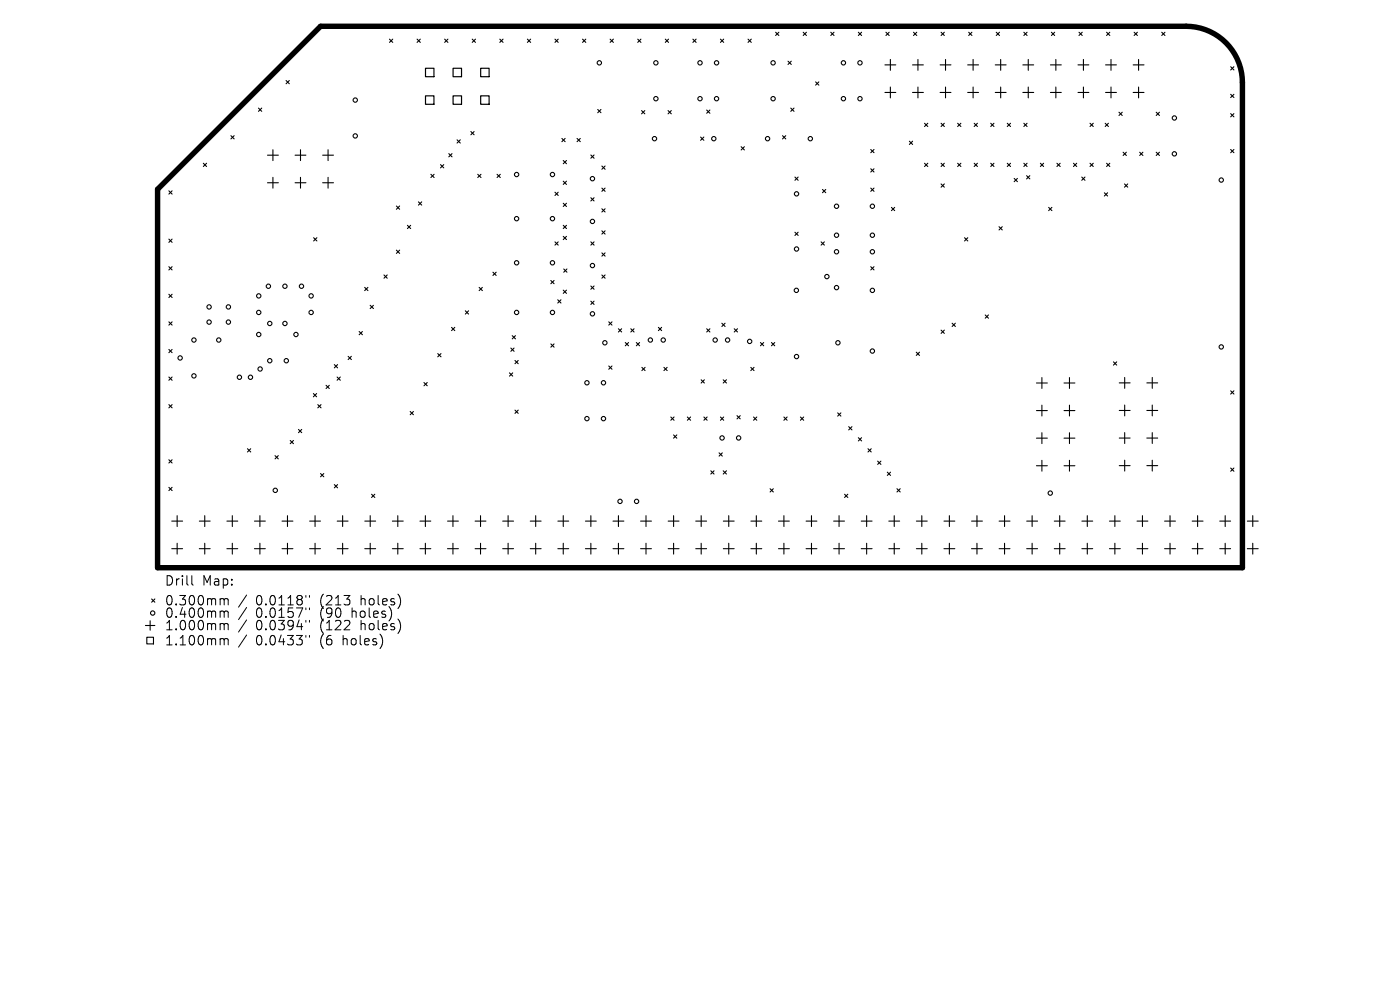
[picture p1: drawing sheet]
<svg xmlns="http://www.w3.org/2000/svg" width="297mm" height="210mm" viewBox="0 0 297 210" stroke-linecap="round" stroke-linejoin="round" font-family="sans-serif">
<defs><g id="words">
<g font-size="2.8">
<text x="34.9" y="124.5">Drill</text>
<text x="42.9" y="124.5">Map:</text>
<text x="34.9" y="128.7">0.300mm</text>
<text x="34.9" y="131.3">0.400mm</text>
<text x="54.3" y="128.7">0.0118&quot;</text>
<text x="54.3" y="131.3">0.0157&quot;</text>
<text x="68" y="128.7">(213</text>
<text x="68" y="131.3">(90</text>
<text x="74.9" y="131.3">holes)</text>
<text x="76.8" y="128.7">holes)</text>
<text x="34.9" y="134">1.000mm</text>
<text x="34.9" y="137.2">1.100mm</text>
<text x="54.3" y="134">0.0394&quot;</text>
<text x="54.3" y="137.2">0.0433&quot;</text>
<text x="68" y="134">(122</text>
<text x="68" y="137.2">(6</text>
<text x="73" y="137.2">holes)</text>
<text x="76.8" y="134">holes)</text>
</g>
</g></defs>
<path d="M33.4 40.2l34.6-34.6h183.6a11.9 11.9 0 0 1 12 11.9v102.9h-230.2z" fill="none" stroke="#000" stroke-width="1.2"/>
<g fill="none" stroke="#000" stroke-width=".23">
<path d="M60.7 17.1l.7 .7M61.4 17.1l-.7 .7M82.6 8.3l.7 .7M83.3 8.3l-.7 .7M88.5 8.3l.7 .7M89.2 8.3l-.7 .7M94.3 8.3l.7 .7M95 8.3l-.7 .7M100.2 8.3l.7 .7M100.9 8.3l-.7 .7M106 8.3l.7 .7M106.7 8.3l-.7 .7"/>
<path d="M111.9 8.3l.7 .7M112.6 8.3l-.7 .7M117.7 8.3l.7 .7M118.4 8.3l-.7 .7M123.6 8.3l.7 .7M124.3 8.3l-.7 .7M129.4 8.3l.7 .7M130.1 8.3l-.7 .7M135.3 8.3l.7 .7M136 8.3l-.7 .7M141.1 8.3l.7 .7M141.8 8.3l-.7 .7"/>
<path d="M147 8.3l.7 .7M147.7 8.3l-.7 .7M152.8 8.3l.7 .7M153.5 8.3l-.7 .7M158.7 8.3l.7 .7M159.4 8.3l-.7 .7M164.5 6.8l.7 .7M165.2 6.8l-.7 .7M167.2 13l.7 .7M167.9 13l-.7 .7M170.4 6.8l.7 .7M171.1 6.8l-.7 .7"/>
<path d="M173 17.4l.7 .7M173.7 17.4l-.7 .7M176.2 6.8l.7 .7M176.9 6.8l-.7 .7M182.1 6.8l.7 .7M182.8 6.8l-.7 .7M187.7 13.8h2.3M187.7 19.6h2.3M187.9 6.8l.7 .7M188.6 6.8l-.7 .7M188.9 12.6v2.3M188.9 18.5v2.3"/>
<path d="M193.6 13.8h2.3M193.6 19.6h2.3M193.8 6.8l.7 .7M194.5 6.8l-.7 .7M194.7 12.6v2.3M194.7 18.5v2.3M199.4 13.8h2.3M199.4 19.6h2.3M199.6 6.8l.7 .7M200.3 6.8l-.7 .7M200.6 12.6v2.3M200.6 18.5v2.3"/>
<path d="M205.3 13.8h2.3M205.3 19.6h2.3M205.5 6.8l.7 .7M206.2 6.8l-.7 .7M206.4 12.6v2.3M206.4 18.5v2.3M211.1 13.8h2.3M211.1 19.6h2.3M211.3 6.8l.7 .7M212 6.8l-.7 .7M212.3 12.6v2.3M212.3 18.5v2.3"/>
<path d="M217 13.8h2.3M217 19.6h2.3M217.2 6.8l.7 .7M217.9 6.8l-.7 .7M218.1 12.6v2.3M218.1 18.5v2.3M222.8 13.8h2.3M222.8 19.6h2.3M223 6.8l.7 .7M223.7 6.8l-.7 .7M224 12.6v2.3M224 18.5v2.3"/>
<path d="M228.7 13.8h2.3M228.7 19.6h2.3M228.9 6.8l.7 .7M229.6 6.8l-.7 .7M229.8 12.6v2.3M229.8 18.5v2.3M234.5 13.8h2.3M234.5 19.6h2.3M234.8 6.8l.6 .7M235.4 6.8l-.6 .7M235.7 12.6v2.3M235.7 18.5v2.3"/>
<path d="M240.4 13.8h2.3M240.4 19.6h2.3M240.6 6.8l.7 .7M241.3 6.8l-.7 .7M241.5 12.6v2.3M241.5 18.5v2.3M246.5 6.8l.6 .7M247.1 6.8l-.6 .7M261.1 14.2l.7 .6M261.8 14.2l-.7 .6M43.1 34.6l.7 .7M43.8 34.6l-.7 .7"/>
<path d="M49 28.8l.7 .7M49.7 28.8l-.7 .7M54.8 22.9l.7 .7M55.5 22.9l-.7 .7M56.7 32.9h2.3M56.7 38.8h2.3M57.9 31.8v2.3M57.9 37.6v2.3M62.6 32.9h2.3M62.6 38.8h2.3M63.7 31.8v2.3M63.7 37.6v2.3"/>
<path d="M68.4 32.9h2.4M68.4 38.8h2.4M69.6 31.8v2.3M69.6 37.6v2.3M91.4 37l.7 .7M92.1 37l-.7 .7M93.5 34.9l.6 .7M94.1 34.9l-.6 .7M95.2 32.6l.7 .7M95.9 32.6l-.7 .7M97 29.7l.7 .6M97.7 29.7l-.7 .6"/>
<path d="M99.9 27.9l.7 .7M100.6 27.9l-.7 .7M101.4 37l.6 .7M102 37l-.6 .7M105.4 37l.7 .7M106.1 37l-.7 .7M119.2 29.4l.7 .7M119.5 34l.7 .7M119.5 38.4l.7 .7M119.9 29.4l-.7 .7M120.2 34l-.7 .7M120.2 38.4l-.7 .7"/>
<path d="M122.4 29.4l.7 .7M123.1 29.4l-.7 .7M125.3 32.9l.7 .7M126 32.9l-.7 .7M126.8 23.2l.7 .7M127.5 23.2l-.7 .7M127.7 35.2l.7 .7M127.7 39.9l.7 .7M128.4 35.2l-.7 .7M128.4 39.9l-.7 .7M136.1 23.5l.7 .6M136.8 23.5l-.7 .6"/>
<path d="M141.7 23.5l.7 .6M142.4 23.5l-.7 .6M148.6 29.1l.7 .7M149.3 29.1l-.7 .7M149.9 23.3l.7 .7M150.6 23.3l-.7 .7M157.2 31.1l.7 .7M157.9 31.1l-.7 .7M166 28.8l.7 .7M166.7 28.8l-.7 .7M167.8 22.9l.6 .7M168.4 22.9l-.6 .7"/>
<path d="M168.6 37.6l.7 .6M169.3 37.6l-.7 .6M184.7 39.9l.7 .7M184.7 31.7l.7 .7M184.7 35.8l.7 .7M185.4 31.7l-.7 .7M185.4 35.8l-.7 .7M185.4 39.9l-.7 .7M192.9 30l.7 .6M193.6 30l-.7 .6M196.1 26.1l.7 .7M196.1 34.6l.7 .7"/>
<path d="M196.8 34.6l-.7 .7M196.8 26.1l-.7 .7M199.6 26.1l.7 .7M199.6 34.6l.7 .7M199.6 39l.7 .7M200.3 34.6l-.7 .7M200.3 26.1l-.7 .7M200.3 39l-.7 .7M203.2 26.1l.6 .7M203.2 34.6l.6 .7M203.8 26.1l-.6 .7M203.8 34.6l-.6 .7"/>
<path d="M206.7 26.1l.7 .7M206.7 34.6l.7 .7M207.4 34.6l-.7 .7M207.4 26.1l-.7 .7M210.2 26.1l.7 .7M210.2 34.6l.7 .7M210.9 26.1l-.7 .7M210.9 34.6l-.7 .7M213.7 26.1l.7 .7M213.7 34.6l.7 .7M214.4 34.6l-.7 .7M214.4 26.1l-.7 .7"/>
<path d="M215.2 37.8l.6 .7M215.8 37.8l-.6 .7M217.2 26.1l.7 .7M217.2 34.6l.7 .7M217.8 37.3l.7 .7M217.9 26.1l-.7 .7M217.9 34.6l-.7 .7M218.5 37.3l-.7 .7M220.7 34.6l.7 .7M221.4 34.6l-.7 .7M224.2 34.6l.7 .7M224.9 34.6l-.7 .7"/>
<path d="M227.7 34.6l.7 .7M228.4 34.6l-.7 .7M229.5 37.6l.7 .6M230.2 37.6l-.7 .6M231.2 26.1l.7 .7M231.2 34.6l.7 .7M231.9 26.1l-.7 .7M231.9 34.6l-.7 .7M234.5 26.1l.6 .7M234.8 34.6l.6 .7M235.1 26.1l-.6 .7M235.4 34.6l-.6 .7"/>
<path d="M237.4 23.8l.7 .7M238.1 23.8l-.7 .7M238.3 32.3l.7 .7M238.6 39l.6 .7M239 32.3l-.7 .7M239.2 39l-.6 .7M241.8 32.3l.7 .7M242.5 32.3l-.7 .7M245.3 23.8l.7 .7M245.3 32.3l.7 .7M246 23.8l-.7 .7M246 32.3l-.7 .7"/>
<path d="M261.1 20l.7 .7M261.1 24.1l.7 .7M261.1 31.7l.7 .7M261.8 20l-.7 .7M261.8 24.1l-.7 .7M261.8 31.7l-.7 .7M35.8 40.5l.7 .7M35.8 50.7l.7 .7M35.8 56.6l.7 .7M36.5 40.5l-.7 .7M36.5 50.7l-.7 .7M36.5 56.6l-.7 .7"/>
<path d="M66.5 50.4l.7 .7M67.2 50.4l-.7 .7M81.5 58.3l.6 .7M82.1 58.3l-.6 .7M84.1 43.7l.7 .7M84.1 53.1l.7 .7M84.8 43.7l-.7 .7M84.8 53.1l-.7 .7M86.4 47.8l.7 .7M87.1 47.8l-.7 .7M88.8 42.8l.7 .7M89.5 42.8l-.7 .7"/>
<path d="M104.6 57.7l.7 .7M105.3 57.7l-.7 .7M116.9 59.5l.6 .7M117.5 59.5l-.6 .7M117.7 40.8l.7 .7M117.7 51.3l.7 .7M118.4 40.8l-.7 .7M118.4 51.3l-.7 .7M119.5 43.1l.7 .7M119.5 47.8l.7 .7M119.5 50.1l.7 .7M119.6 57.1l.7 .6"/>
<path d="M120.2 43.1l-.7 .7M120.2 47.8l-.7 .7M120.2 50.1l-.7 .7M120.3 57.1l-.7 .6M125.3 41.9l.7 .7M125.3 51.3l.7 .7M126 41.9l-.7 .7M126 51.3l-.7 .7M127.7 58.3l.7 .7M127.7 44.3l.7 .7M127.7 53.6l.7 .7M127.7 49l.7 .7"/>
<path d="M128.4 49l-.7 .7M128.4 58.3l-.7 .7M128.4 44.3l-.7 .7M128.4 53.6l-.7 .7M168.6 49.3l.7 .6M169.3 49.3l-.7 .6M174.2 51.3l.7 .7M174.5 40.2l.7 .7M174.9 51.3l-.7 .7M175.2 40.2l-.7 .7M184.7 56.6l.7 .7M185.4 56.6l-.7 .7"/>
<path d="M189.1 44l.7 .7M189.8 44l-.7 .7M204.6 50.4l.7 .7M205.3 50.4l-.7 .7M211.9 48.1l.7 .7M212.6 48.1l-.7 .7M222.5 44l.7 .7M223.2 44l-.7 .7M234.3 40.9l.7 .7M235 40.9l-.7 .7M35.8 62.4l.7 .7M35.8 68.3l.7 .7"/>
<path d="M35.8 74.1l.7 .7M35.8 80l.7 .7M36.5 62.4l-.7 .7M36.5 68.3l-.7 .7M36.5 74.1l-.7 .7M36.5 80l-.7 .7M70.9 77.3l.7 .7M71.5 80l.7 .7M71.6 77.3l-.7 .7M72.2 80l-.7 .7M73.9 75.6l.6 .7M74.5 75.6l-.6 .7"/>
<path d="M76.2 70.3l.7 .7M76.9 70.3l-.7 .7M77.4 61l.7 .7M78.1 61l-.7 .7M78.5 64.8l.7 .7M79.2 64.8l-.7 .7M92.9 75l.7 .7M93.6 75l-.7 .7M95.8 69.4l.7 .7M96.5 69.4l-.7 .7M98.7 65.9l.7 .7M99.4 65.9l-.7 .7"/>
<path d="M101.6 61l.7 .7M102.3 61l-.7 .7M108.1 79.1l.7 .7M108.4 73.8l.7 .7M108.7 71.2l.7 .7M108.8 79.1l-.7 .7M109.1 73.8l-.7 .7M109.2 76.5l.7 .7M109.4 71.2l-.7 .7M109.9 76.5l-.7 .7M116.9 73l.6 .6M117.5 73l-.6 .6"/>
<path d="M118.3 63.6l.7 .7M119 63.6l-.7 .7M119.5 61.5l.7 .7M120.2 61.5l-.7 .7M125.3 60.7l.7 .7M125.3 63.9l.7 .7M126 60.7l-.7 .7M126 63.9l-.7 .7M129.1 68.3l.7 .7M129.1 77.6l.7 .7M129.8 68.3l-.7 .7M129.8 77.6l-.7 .7"/>
<path d="M131.2 69.7l.7 .7M131.9 69.7l-.7 .7M132.7 72.7l.6 .7M133.3 72.7l-.6 .7M133.8 69.7l.7 .7M134.5 69.7l-.7 .7M135 72.7l.7 .7M135.7 72.7l-.7 .7M136.2 77.9l.7 .7M136.9 77.9l-.7 .7M139.7 69.4l.7 .7M140.4 69.4l-.7 .7"/>
<path d="M140.8 77.9l.7 .7M141.5 77.9l-.7 .7M149.9 69.7l.7 .7M150.6 69.7l-.7 .7M153.1 68.6l.7 .7M153.8 68.6l-.7 .7M155.8 69.7l.7 .7M156.5 69.7l-.7 .7M159.3 77.9l.7 .7M160 77.9l-.7 .7M161.3 72.7l.7 .7M162 72.7l-.7 .7"/>
<path d="M163.7 72.7l.7 .7M164.4 72.7l-.7 .7M194.4 74.7l.7 .7M195.1 74.7l-.7 .7M199.6 70l.7 .7M200.3 70l-.7 .7M202 68.6l.7 .7M202.7 68.6l-.7 .7M209 66.8l.7 .7M209.7 66.8l-.7 .7M236.2 76.8l.7 .6M236.9 76.8l-.7 .6"/>
<path d="M35.8 85.8l.7 .7M35.8 97.5l.7 .7M36.5 85.8l-.7 .7M36.5 97.5l-.7 .7M52.5 95.2l.7 .7M53.2 95.2l-.7 .7M58.3 96.7l.7 .6M59 96.7l-.7 .6M61.6 93.4l.7 .7M62.3 93.4l-.7 .7M63.3 91.1l.7 .7M64 91.1l-.7 .7"/>
<path d="M66.5 83.5l.7 .7M67.2 83.5l-.7 .7M67.4 85.8l.7 .7M68.1 85.8l-.7 .7M69.2 81.7l.7 .7M69.9 81.7l-.7 .7M87 87.3l.7 .7M87.7 87.3l-.7 .7M89.9 81.1l.7 .7M90.6 81.1l-.7 .7M109.2 87l.7 .7M109.9 87l-.7 .7"/>
<path d="M142.3 88.5l.7 .6M142.9 92.3l.7 .7M143 88.5l-.7 .6M143.6 92.3l-.7 .7M145.8 88.5l.7 .6M146.5 88.5l-.7 .6M148.7 80.6l.7 .7M149.3 88.5l.7 .6M149.4 80.6l-.7 .7M150 88.5l-.7 .6M150.8 99.9l.7 .7M151.5 99.9l-.7 .7"/>
<path d="M152.5 96.1l.7 .7M152.8 88.5l.7 .6M153.2 96.1l-.7 .7M153.4 80.6l.7 .7M153.4 99.9l.7 .7M153.5 88.5l-.7 .6M154.1 80.6l-.7 .7M154.1 99.9l-.7 .7M156.3 88.2l.7 .7M157 88.2l-.7 .7M159.9 88.5l.7 .6M160.6 88.5l-.7 .6"/>
<path d="M166.3 88.5l.7 .6M167 88.5l-.7 .6M169.8 88.5l.7 .6M170.5 88.5l-.7 .6M177.7 87.6l.7 .7M178.4 87.6l-.7 .7M180 90.5l.7 .7M180.7 90.5l-.7 .7M182.1 92.8l.7 .7M182.8 92.8l-.7 .7M184.1 95.2l.7 .7M184.8 95.2l-.7 .7"/>
<path d="M186.2 97.8l.7 .7M186.9 97.8l-.7 .7M219.9 81.2h2.3M219.9 87.1h2.3M219.9 92.9h2.3M219.9 98.8h2.3M221 80.1v2.3M221 85.9v2.3M221 91.8v2.3M221 97.6v2.3M225.7 81.2h2.3M225.7 87.1h2.3"/>
<path d="M225.7 92.9h2.3M225.7 98.8h2.3M226.9 80.1v2.3M226.9 85.9v2.3M226.9 91.8v2.3M226.9 97.6v2.3M237.4 87.1h2.3M237.4 81.2h2.3M237.4 92.9h2.3M237.4 98.8h2.3M238.6 80.1v2.3M238.6 85.9v2.3"/>
<path d="M238.6 91.8v2.3M238.6 97.6v2.3M243.3 87.1h2.3M243.3 81.2h2.3M243.3 92.9h2.3M243.3 98.8h2.3M244.4 80.1v2.3M244.4 85.9v2.3M244.4 91.8v2.3M244.4 97.6v2.3M261.1 82.9l.7 .7M261.1 99.3l.7 .7"/>
<path d="M261.8 82.9l-.7 .7M261.8 99.3l-.7 .7M35.8 103.4l.7 .7M36.4 110.5h2.3M36.4 116.4h2.3M36.5 103.4l-.7 .7M37.6 109.4v2.3M37.6 115.2v2.3M42.3 110.5h2.3M42.3 116.4h2.3M43.4 109.4v2.3M43.4 115.2v2.3"/>
<path d="M48.1 110.5h2.3M48.1 116.4h2.3M49.3 109.4v2.3M49.3 115.2v2.3M54 110.5h2.3M54 116.4h2.3M55.1 109.4v2.3M55.1 115.2v2.3M59.8 110.5h2.3M59.8 116.4h2.3M61 109.4v2.3M61 115.2v2.3"/>
<path d="M65.7 110.5h2.3M65.7 116.4h2.3M66.8 109.4v2.3M66.8 115.2v2.3M68 100.5l.7 .6M68.7 100.5l-.7 .6M70.9 102.8l.7 .7M71.5 110.5h2.3M71.5 116.4h2.3M71.6 102.8l-.7 .7M72.7 109.4v2.3M72.7 115.2v2.3"/>
<path d="M77.4 110.5h2.3M77.4 116.4h2.3M78.5 109.4v2.3M78.5 115.2v2.3M78.8 104.8l.7 .7M79.5 104.8l-.7 .7M83.2 110.5h2.3M83.2 116.4h2.3M84.4 109.4v2.3M84.4 115.2v2.3M89.1 110.5h2.3M89.1 116.4h2.3"/>
<path d="M90.2 109.4v2.3M90.2 115.2v2.3M94.9 110.5h2.3M94.9 116.4h2.3M96.1 109.4v2.3M96.1 115.2v2.3M100.8 110.5h2.3M100.8 116.4h2.3M101.9 109.4v2.3M101.9 115.2v2.3M106.6 110.5h2.3M106.6 116.4h2.3"/>
<path d="M107.8 109.4v2.3M107.8 115.2v2.3M112.5 110.5h2.3M112.5 116.4h2.3M113.6 109.4v2.3M113.6 115.2v2.3M118.3 110.5h2.3M118.3 116.4h2.3M119.5 109.4v2.3M119.5 115.2v2.3M124.2 110.5h2.3M124.2 116.4h2.3"/>
<path d="M125.3 109.4v2.3M125.3 115.2v2.3M130 110.5h2.3M130 116.4h2.3M131.2 109.4v2.3M131.2 115.2v2.3M135.9 110.5h2.3M135.9 116.4h2.3M137 109.4v2.3M137 115.2v2.3M141.7 110.5h2.4M141.7 116.4h2.4"/>
<path d="M142.9 109.4v2.3M142.9 115.2v2.3M147.6 110.5h2.3M147.6 116.4h2.3M148.7 109.4v2.3M148.7 115.2v2.3M153.4 110.5h2.4M153.4 116.4h2.4M154.6 109.4v2.3M154.6 115.2v2.3M159.3 110.5h2.3M159.3 116.4h2.3"/>
<path d="M160.5 109.4v2.3M160.5 115.2v2.3M163.4 103.7l.7 .7M164.1 103.7l-.7 .7M165.2 110.5h2.3M165.2 116.4h2.3M166.3 109.4v2.3M166.3 115.2v2.3M171 110.5h2.3M171 116.4h2.3M172.2 109.4v2.3M172.2 115.2v2.3"/>
<path d="M176.9 110.5h2.3M176.9 116.4h2.3M178 109.4v2.3M178 115.2v2.3M179.2 104.8l.7 .7M179.9 104.8l-.7 .7M182.7 110.5h2.3M182.7 116.4h2.3M183.9 109.4v2.3M183.9 115.2v2.3M188.2 100.2l.7 .7M188.6 110.5h2.3"/>
<path d="M188.6 116.4h2.3M188.9 100.2l-.7 .7M189.7 109.4v2.3M189.7 115.2v2.3M190.3 103.7l.7 .7M191 103.7l-.7 .7M194.4 110.5h2.3M194.4 116.4h2.3M195.6 109.4v2.3M195.6 115.2v2.3M200.3 110.5h2.3M200.3 116.4h2.3"/>
<path d="M201.4 109.4v2.3M201.4 115.2v2.3M206.1 110.5h2.3M206.1 116.4h2.3M207.3 109.4v2.3M207.3 115.2v2.3M212 110.5h2.3M212 116.4h2.3M213.1 109.4v2.3M213.1 115.2v2.3M217.8 110.5h2.3M217.8 116.4h2.3"/>
<path d="M219 109.4v2.3M219 115.2v2.3M223.7 110.5h2.3M223.7 116.4h2.3M224.8 109.4v2.3M224.8 115.2v2.3M229.5 110.5h2.3M229.5 116.4h2.3M230.7 109.4v2.3M230.7 115.2v2.3M235.4 110.5h2.3M235.4 116.4h2.3"/>
<path d="M236.5 109.4v2.3M236.5 115.2v2.3M241.2 110.5h2.3M241.2 116.4h2.3M242.4 109.4v2.3M242.4 115.2v2.3M247.1 110.5h2.3M247.1 116.4h2.3M248.2 109.4v2.3M248.2 115.2v2.3M252.9 110.5h2.3M252.9 116.4h2.3"/>
<path d="M254.1 109.4v2.3M254.1 115.2v2.3M258.8 110.5h2.3M258.8 116.4h2.3M259.9 109.4v2.3M259.9 115.2v2.3M264.6 110.5h2.3M264.6 116.4h2.3M265.8 109.4v2.3M265.8 115.2v2.3M30.9 132.7h2M31.1 135.2h1.5v1.4h-1.5z"/>
<path d="M31.9 131.7v2M32.2 127.1l.7 .6M32.9 127.1l-.7 .6"/>
<circle cx="127.1" cy="13.3" r=".46"/>
<circle cx="139.1" cy="13.3" r=".46"/>
<circle cx="148.5" cy="13.3" r=".46"/>
<circle cx="152" cy="13.3" r=".46"/>
<circle cx="164" cy="13.3" r=".46"/>
<circle cx="178.9" cy="13.3" r=".46"/>
<circle cx="182.4" cy="13.3" r=".46"/>
<circle cx="75.4" cy="21.2" r=".46"/>
<circle cx="75.4" cy="28.8" r=".46"/>
<circle cx="109.6" cy="37" r=".46"/>
<circle cx="117.2" cy="37" r=".46"/>
<circle cx="125.7" cy="37.9" r=".46"/>
<circle cx="138.8" cy="29.4" r=".46"/>
<circle cx="139.1" cy="20.9" r=".46"/>
<circle cx="148.5" cy="20.9" r=".46"/>
<circle cx="151.4" cy="29.4" r=".46"/>
<circle cx="152" cy="20.9" r=".46"/>
<circle cx="162.8" cy="29.4" r=".46"/>
<circle cx="164" cy="20.9" r=".46"/>
<circle cx="171.9" cy="29.4" r=".46"/>
<circle cx="178.9" cy="20.9" r=".46"/>
<circle cx="182.4" cy="20.9" r=".46"/>
<circle cx="249.1" cy="25" r=".46"/>
<circle cx="249.1" cy="32.6" r=".46"/>
<circle cx="259.1" cy="38.2" r=".46"/>
<circle cx="109.6" cy="55.7" r=".46"/>
<circle cx="109.6" cy="46.4" r=".46"/>
<circle cx="117.2" cy="55.7" r=".46"/>
<circle cx="117.2" cy="46.4" r=".46"/>
<circle cx="125.7" cy="47" r=".46"/>
<circle cx="125.7" cy="56.3" r=".46"/>
<circle cx="169" cy="41.1" r=".46"/>
<circle cx="169" cy="52.8" r=".46"/>
<circle cx="175.4" cy="58.7" r=".46"/>
<circle cx="177.5" cy="53.4" r=".46"/>
<circle cx="177.5" cy="43.8" r=".46"/>
<circle cx="177.5" cy="49.9" r=".46"/>
<circle cx="185.1" cy="53.4" r=".46"/>
<circle cx="185.1" cy="43.8" r=".46"/>
<circle cx="185.1" cy="49.9" r=".46"/>
<circle cx="38.2" cy="75.9" r=".46"/>
<circle cx="41.1" cy="72.1" r=".46"/>
<circle cx="41.1" cy="79.7" r=".46"/>
<circle cx="44.4" cy="65.1" r=".46"/>
<circle cx="44.4" cy="68.3" r=".46"/>
<circle cx="46.4" cy="72.1" r=".46"/>
<circle cx="48.5" cy="65.1" r=".46"/>
<circle cx="48.5" cy="68.3" r=".46"/>
<circle cx="54.9" cy="62.8" r=".46"/>
<circle cx="54.9" cy="66.3" r=".46"/>
<circle cx="54.9" cy="71" r=".46"/>
<circle cx="55.2" cy="78.3" r=".46"/>
<circle cx="56.9" cy="60.7" r=".46"/>
<circle cx="57.2" cy="68.6" r=".46"/>
<circle cx="57.2" cy="76.5" r=".46"/>
<circle cx="60.4" cy="60.7" r=".46"/>
<circle cx="60.4" cy="68.6" r=".46"/>
<circle cx="60.7" cy="76.5" r=".46"/>
<circle cx="62.8" cy="71" r=".46"/>
<circle cx="64" cy="60.7" r=".46"/>
<circle cx="66" cy="62.8" r=".46"/>
<circle cx="66" cy="66.3" r=".46"/>
<circle cx="109.6" cy="66.3" r=".46"/>
<circle cx="117.2" cy="66.3" r=".46"/>
<circle cx="125.7" cy="66.6" r=".46"/>
<circle cx="128.3" cy="72.7" r=".46"/>
<circle cx="138" cy="72.1" r=".46"/>
<circle cx="140.7" cy="72.1" r=".46"/>
<circle cx="151.7" cy="72.1" r=".46"/>
<circle cx="154.4" cy="72.1" r=".46"/>
<circle cx="159" cy="72.4" r=".46"/>
<circle cx="168.9" cy="61.6" r=".46"/>
<circle cx="169" cy="75.6" r=".46"/>
<circle cx="177.5" cy="61" r=".46"/>
<circle cx="177.8" cy="72.7" r=".46"/>
<circle cx="185.1" cy="61.6" r=".46"/>
<circle cx="185.1" cy="74.5" r=".46"/>
<circle cx="259.1" cy="73.6" r=".46"/>
<circle cx="50.8" cy="80" r=".46"/>
<circle cx="53.1" cy="80" r=".46"/>
<circle cx="124.5" cy="81.2" r=".46"/>
<circle cx="124.5" cy="88.8" r=".46"/>
<circle cx="128" cy="81.2" r=".46"/>
<circle cx="128" cy="88.8" r=".46"/>
<circle cx="153.2" cy="92.9" r=".46"/>
<circle cx="156.7" cy="92.9" r=".46"/>
<circle cx="58.4" cy="104" r=".46"/>
<circle cx="131.5" cy="106.4" r=".46"/>
<circle cx="135" cy="106.4" r=".46"/>
<circle cx="222.8" cy="104.6" r=".46"/>
<circle cx="32.4" cy="130" r=".46"/>
</g>
<path d="M90.3 14.5h1.8v1.8h-1.8zM96.1 14.5h1.8v1.8h-1.8zM102 14.5h1.8v1.8h-1.8zM90.3 20.3h1.8v1.8h-1.8zM96.1 20.3h1.8v1.8h-1.8zM102 20.3h1.8v1.8h-1.8z" fill="none" stroke="#000" stroke-width=".25"/>
<g fill="none" stroke="#000" stroke-width=".21">
<path d="M40.7 122.1v1.7l.3 .3M47 127l.5 .1 .1 .2M47 129.6h.3l.3 .3M47 132.3h.3l.3 .3M47 135.5l.5 .1 .1 .2M47.6 127.3l.2-.3 .5 .1 .1 1.2M47.6 127.3v1M47.6 129.9v1.1M47.6 132.6v1M47.6 135.8v1M47.6 129.9l.2-.3 .5 .1 .1 1.3M47.6 132.6l.2-.3 .5 .1 .1 1.2"/>
<path d="M47.6 135.8l.2-.3 .5 .1 .1 1.2M52.3 126.2l-1.7 2.6M52.3 128.9l-1.7 2.5M52.3 131.5l-1.7 2.6M52.3 134.7l-1.7 2.6M64.9 126.3v.4M64.9 129v.3M64.9 131.6v.4M64.9 134.8v.4M65.7 126.3v.4M65.7 129v.3M65.7 131.6v.4"/>
<path d="M65.7 134.8v.4"/>
</g>
<use href="#words"/>
</svg>
